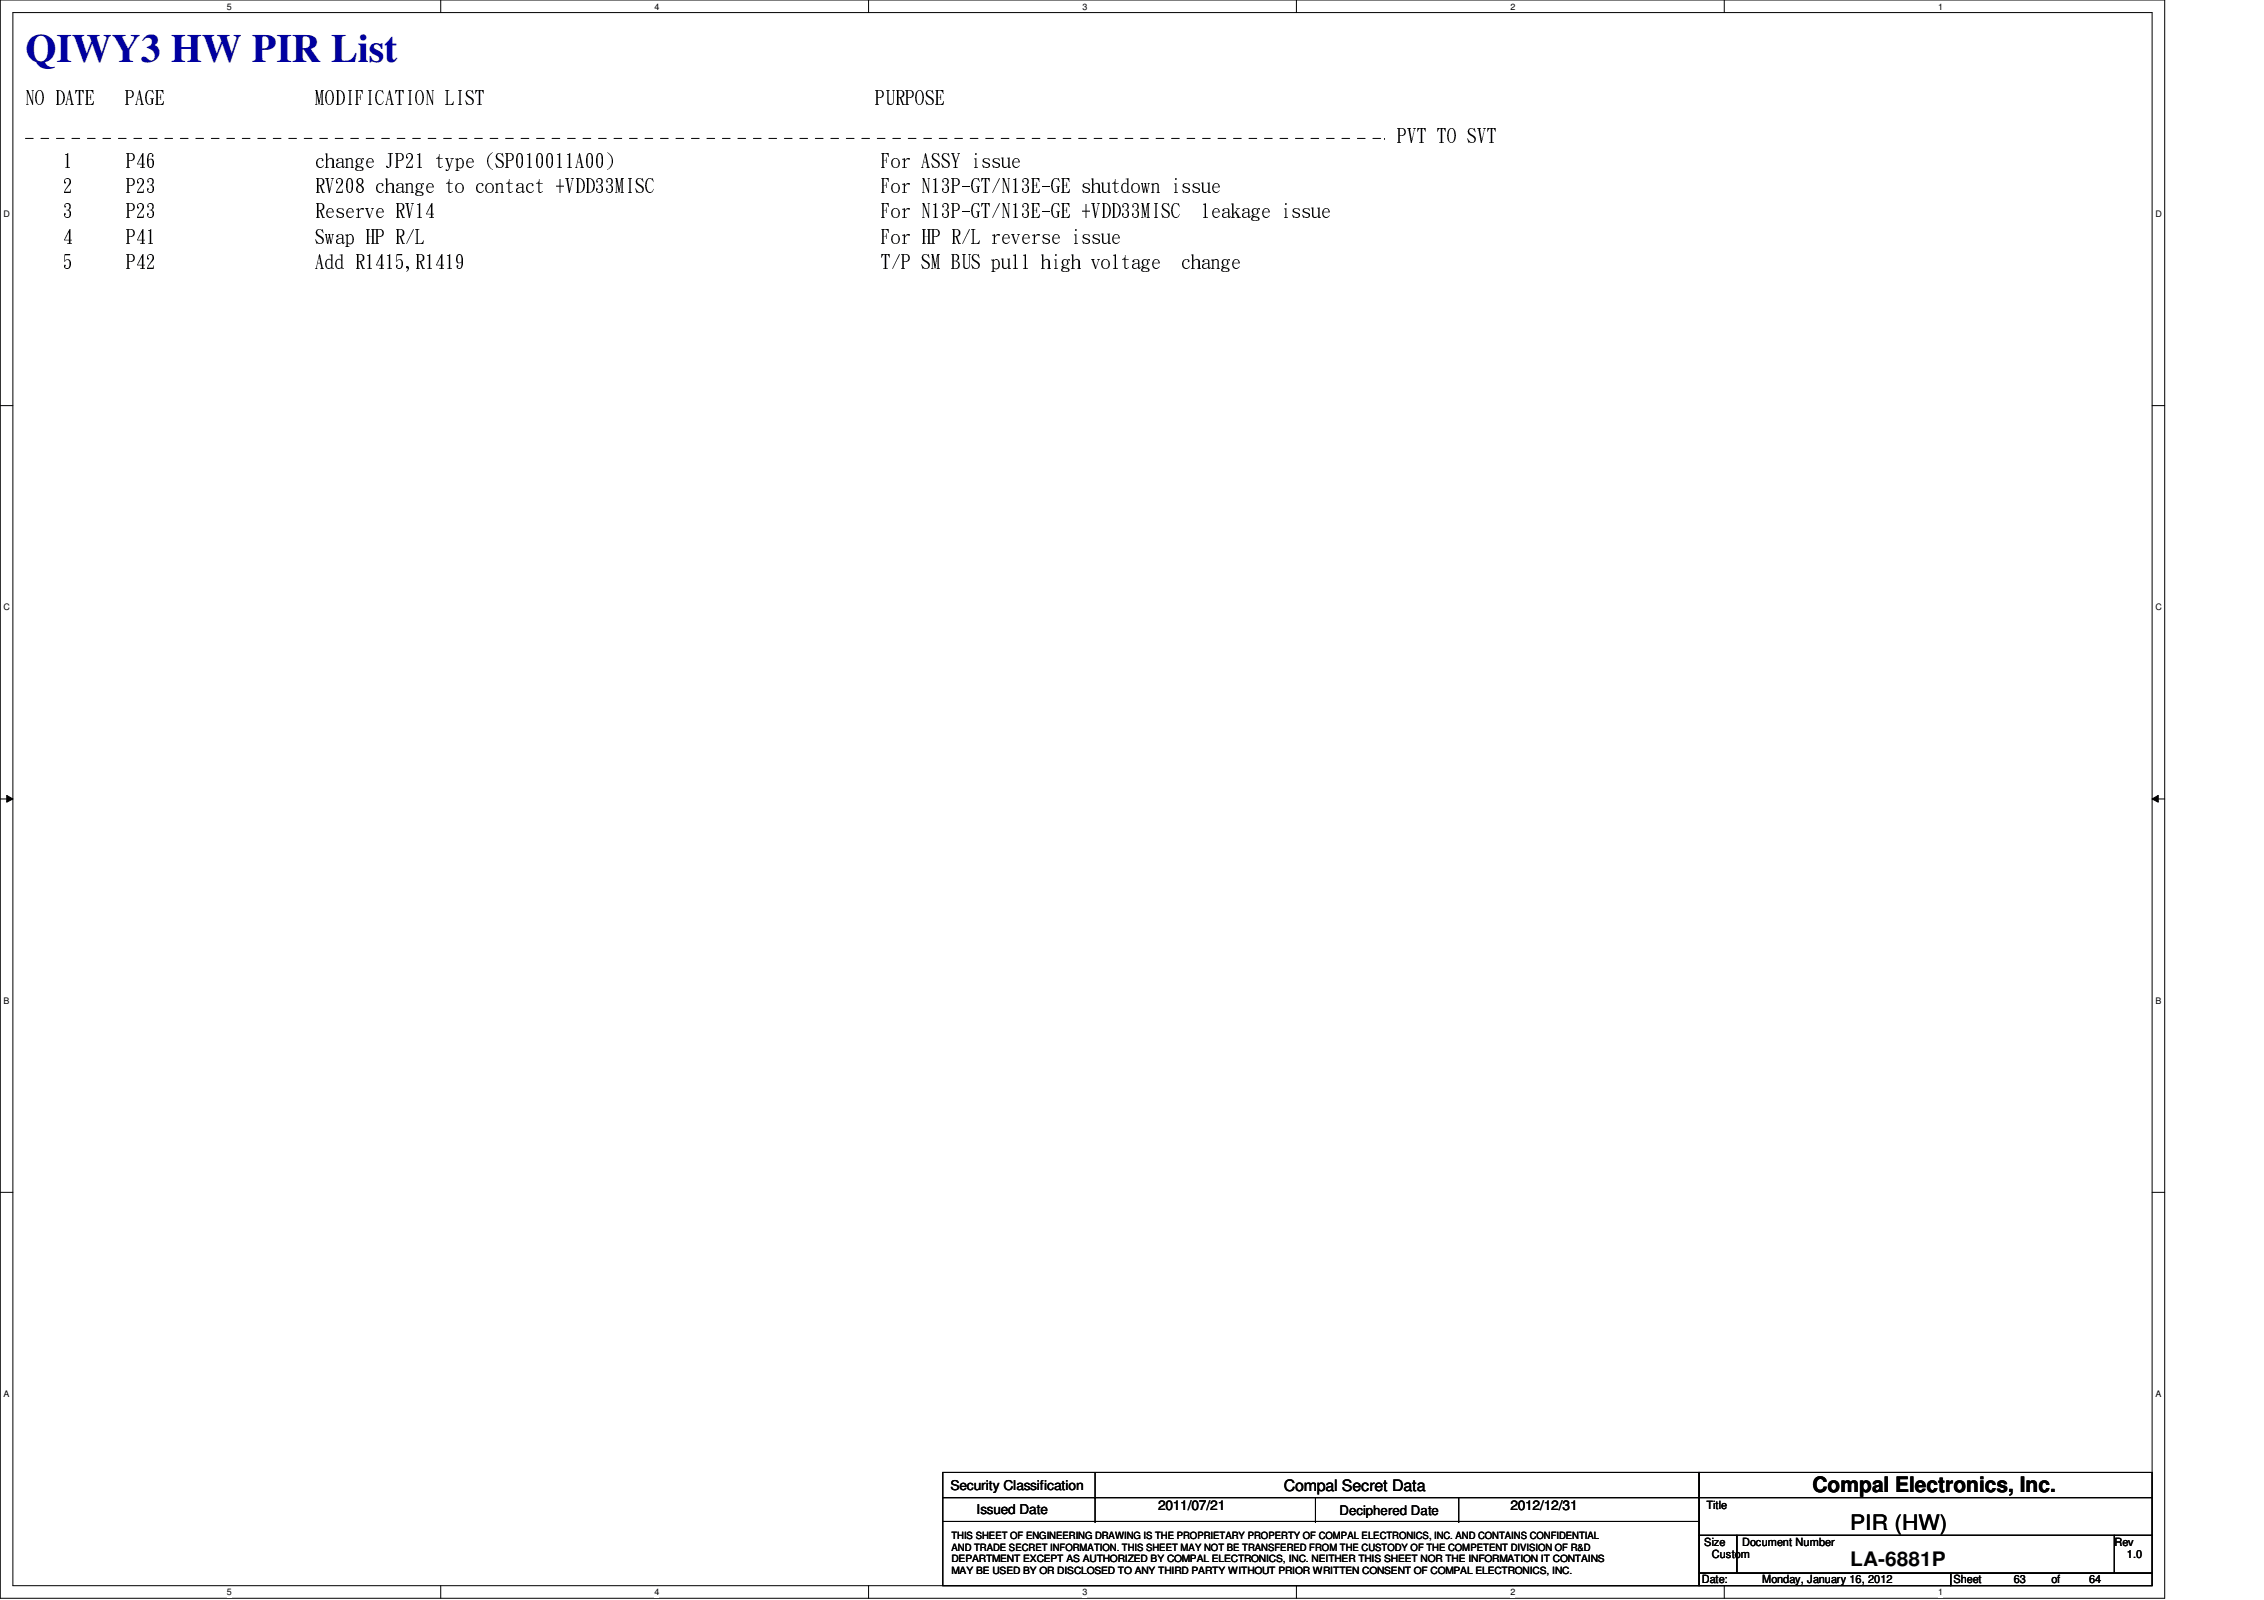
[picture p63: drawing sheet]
<svg xmlns="http://www.w3.org/2000/svg" width="297mm" height="210mm" viewBox="0 0 297 210" stroke-linecap="round" stroke-linejoin="round" font-family="sans-serif">
<defs><g id="words">
<text font-size="5.2" fill="#0000a0" x="3.3" y="8.1">QIWY3 HW PIR List</text>
<g font-size="2.8">
<text x="237.8" y="195.8">Compal Electronics, Inc.</text>
<text x="242.7" y="200.7">PIR (HW)</text>
</g>
<g font-size="2.6">
<text x="3.3" y="13.7">NO DATE</text>
<text x="16.5" y="13.7">PAGE</text>
<text x="41.4" y="13.7">MODIFICATION LIST</text>
<text x="114.8" y="13.7">PURPOSE</text>
<text x="8.3" y="21.9">1</text>
<text x="16.5" y="21.9">P46</text>
<text x="41.3" y="21.9">change JP21 type (SP010011A00)</text>
<text x="115.6" y="21.9">For ASSY issue</text>
<text x="183.3" y="18.6">PVT TO SVT</text>
<text x="8.3" y="25.2">2</text>
<text x="8.3" y="28.5">3</text>
<text x="16.5" y="25.2">P23</text>
<text x="16.5" y="28.5">P23</text>
<text x="41.3" y="25.2">RV208 change to contact +VDD33MISC</text>
<text x="41.3" y="28.5">Reserve RV14</text>
<text x="115.6" y="25.2">For N13P-GT/N13E-GE shutdown issue</text>
<text x="115.6" y="28.5">For N13P-GT/N13E-GE +VDD33MISC</text>
<text x="157.6" y="28.5">leakage issue</text>
<text x="8.3" y="35.1">5</text>
<text x="8.3" y="31.8">4</text>
<text x="16.5" y="31.8">P41</text>
<text x="16.5" y="35.1">P42</text>
<text x="41.3" y="31.8">Swap HP R/L</text>
<text x="41.3" y="35.1">Add R1415,R1419</text>
<text x="115.6" y="31.8">For HP R/L reverse issue</text>
<text x="115.6" y="35.1">T/P SM BUS pull high voltage</text>
<text x="155" y="35.1">change</text>
<text x="242.7" y="205.5">LA-6881P</text>
</g>
<text font-size="2.1" x="168.4" y="195.6">Compal Secret Data</text>
<g font-size="1.8">
<text x="124.7" y="195.5">Security Classification</text>
<text x="128.1" y="198.6">Issued Date</text>
<text x="151.9" y="198.1">2011/07/21</text>
<text x="198.2" y="198.1">2012/12/31</text>
</g>
<text font-size="1.7" x="175.7" y="198.8">Deciphered Date</text>
<g font-size="1.5">
<text x="223.9" y="198">Title</text>
<text x="223.6" y="202.8">Size</text>
<text x="228.6" y="202.8">Document Number</text>
<text x="277.4" y="202.8">Rev</text>
<text x="223.3" y="207.7">Date:</text>
<text x="224.6" y="204.4">Custom</text>
<text x="231.2" y="207.7">Monday, January 16, 2012</text>
<text x="256.3" y="207.7">Sheet</text>
<text x="264.2" y="207.7">63</text>
<text x="269.2" y="207.7">of</text>
<text x="274.1" y="207.7">64</text>
<text x="279.1" y="204.4">1.0</text>
</g>
<g font-size="1.3">
<text x="124.8" y="201.9">THIS SHEET OF ENGINEERING DRAWING IS THE PROPRIETARY PROPERTY OF COMPAL ELECTRONICS, INC. AND CONTAINS CONFIDENTIAL</text>
<text x="124.8" y="203.5">AND TRADE SECRET INFORMATION. THIS SHEET MAY NOT BE TRANSFERED FROM THE CUSTODY OF THE COMPETENT DIVISION OF R&amp;D</text>
<text x="124.8" y="205">DEPARTMENT EXCEPT AS AUTHORIZED BY COMPAL ELECTRONICS, INC. NEITHER THIS SHEET NOR THE INFORMATION IT CONTAINS</text>
<text x="124.8" y="206.5">MAY BE USED BY OR DISCLOSED TO ANY THIRD PARTY WITHOUT PRIOR WRITTEN CONSENT OF COMPAL ELECTRONICS, INC.</text>
</g>
<g font-size="1.2">
<text x="29.8" y="1.3">5</text>
<text x="85.9" y="1.3">4</text>
<text x="142" y="1.3">3</text>
<text x="198.2" y="1.3">2</text>
<text x="254.3" y="1.3">1</text>
<text x=".5" y="28.5">D</text>
<text x="282.8" y="28.5">D</text>
<text x=".5" y="80.1">C</text>
<text x="282.8" y="80.1">C</text>
<text x=".5" y="131.7">B</text>
<text x="282.8" y="131.7">B</text>
<text x=".5" y="183.3">A</text>
<text x="282.8" y="183.3">A</text>
<text x="29.8" y="209.3">5</text>
<text x="85.9" y="209.3">4</text>
<text x="142" y="209.3">3</text>
<text x="198.2" y="209.3">2</text>
<text x="254.3" y="209.3">1</text>
</g>
</g></defs>
<path d="M0 0h284v209.7h-284zM1.7 1.7h280.7v206.3h-280.7z" fill="none" stroke="#000" stroke-width=".13"/>
<g fill="#fff">
<path d="M29.8 .2h.5v1.3h-.5z"/>
<path d="M29.8 208.2h.5v1.3h-.5z"/>
</g>
<path d="M57.8 0v1.7M57.8 208v1.7" fill="none" stroke="#000" stroke-width=".13"/>
<g fill="#fff">
<path d="M85.9 .2h.6v1.3h-.6z"/>
<path d="M85.9 208.2h.6v1.3h-.6z"/>
</g>
<path d="M114 0v1.7M114 208v1.7" fill="none" stroke="#000" stroke-width=".13"/>
<g fill="#fff">
<path d="M142 .2h.6v1.3h-.6z"/>
<path d="M142 208.2h.6v1.3h-.6z"/>
</g>
<path d="M170.1 0v1.7M170.1 208v1.7" fill="none" stroke="#000" stroke-width=".13"/>
<g fill="#fff">
<path d="M198.2 .2h.6v1.3h-.6z"/>
<path d="M198.2 208.2h.6v1.3h-.6z"/>
</g>
<path d="M226.2 0v1.7M226.2 208v1.7" fill="none" stroke="#000" stroke-width=".13"/>
<g fill="#fff">
<path d="M254.3 .2h.6v1.3h-.6z"/>
<path d="M254.3 208.2h.6v1.3h-.6z"/>
<path d="M.5 27.4h.8v1.3h-.8z"/>
<path d="M282.8 27.4h.8v1.3h-.8z"/>
<path d="M.5 79h.8v1.3h-.8z"/>
<path d="M282.8 79h.8v1.3h-.8z"/>
</g>
<path d="M0 53.2h1.7M282.4 53.2h1.6" fill="none" stroke="#000" stroke-width=".13"/>
<g fill="#fff">
<path d="M.5 130.6h.7v1.3h-.7z"/>
<path d="M282.8 130.6h.7v1.3h-.7z"/>
</g>
<path d="M0 104.8h1.7M.9 104.4l.8 .4-.8 .4zM282.4 104.8l.8-.4v.8zM282.4 104.8h1.6" fill="none" stroke="#000" stroke-width=".13"/>
<path d="M.9 104.4l.8 .4-.8 .4zM282.4 104.8l.8-.4v.8z" fill="#000"/>
<g fill="#fff">
<path d="M.5 182.2h.7v1.3h-.7z"/>
<path d="M282.8 182.2h.7v1.3h-.7z"/>
</g>
<g fill="none" stroke="#000" stroke-width=".13">
<path d="M0 156.4h1.7M282.4 156.4h1.6M123.7 193.2h99.2v3.3h-99.2zM123.7 196.5h99.2v3.1h-99.2zM123.7 199.6h99.2v8.4h-99.2zM143.7 196.5h.1M143.7 199.6h.1M143.7 193.2v6.4M172.6 199.6h.1M172.6 196.5v3.1M191.4 199.6h.1M191.4 196.5v3.1"/>
<path d="M222.9 193.2h59.5v3.3h-59.5zM222.9 196.5h59.5v4.9h-59.5zM222.9 201.4h5v5h-5zM222.9 206.4h33v1.6h-33zM227.9 201.4h49.5v5h-49.5zM255.9 206.4h26.5v1.6h-26.5zM277.4 201.4h5v5h-5z"/>
</g>
<path d="M3.3 18.2h178.3M181.6 18.2h.1" fill="none" stroke="#000" stroke-width=".13" stroke-dasharray="1 1 1 1 1 1 1 1"/>
<use href="#words"/>
</svg>
